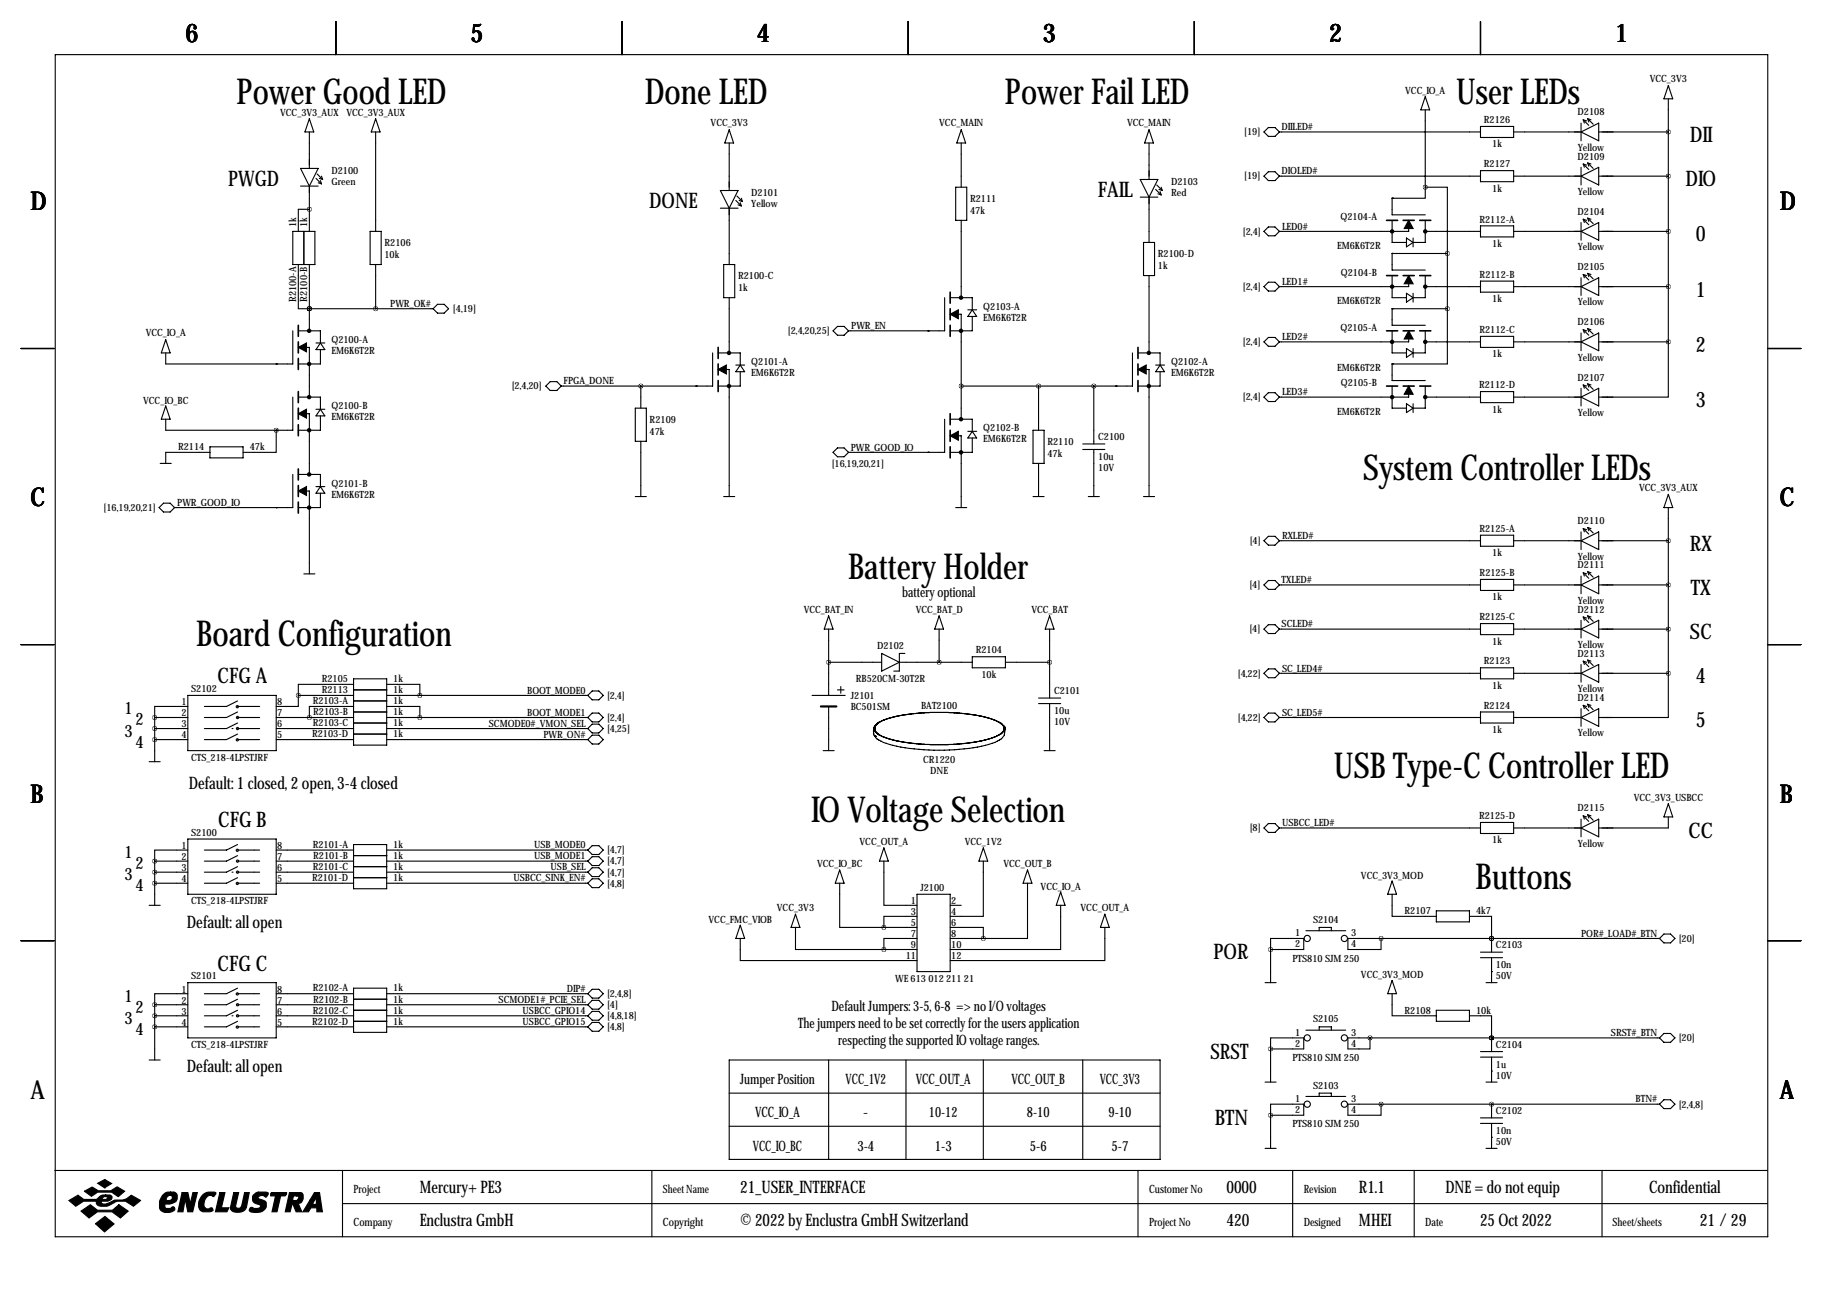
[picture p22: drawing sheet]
<svg xmlns="http://www.w3.org/2000/svg" width="419mm" height="297mm" viewBox="0 0 419 297" stroke-linecap="round" stroke-linejoin="round" font-family="sans-serif">
<defs><g id="words">
<g font-size="8.2">
<text x="54.4" y="24">Power Good LED</text>
<text x="148.2" y="24">Done LED</text>
<text x="231" y="24">Power Fail LED</text>
<text x="334.8" y="24">User LEDs</text>
<text x="313.4" y="110.3">System Controller LEDs</text>
<text x="195" y="133.2">Battery Holder</text>
<text x="45.1" y="148.4">Board Configuration</text>
<text x="306.7" y="178.9">USB Type-C Controller LED</text>
<text x="186.5" y="189.1">IO Voltage Selection</text>
<text x="339.2" y="204.3">Buttons</text>
</g>
<g font-size="5.9">
<text x="42.7" y="9.8">6</text>
<text x="108.2" y="9.8">5</text>
<text x="174" y="9.8">4</text>
<text x="239.8" y="9.8">3</text>
<text x="305.6" y="9.8">2</text>
<text x="371.3" y="9.8">1</text>
<text x="7" y="48.4">D</text>
<text x="409.2" y="48.4">D</text>
<text x="7" y="116.4">C</text>
<text x="409.2" y="116.4">C</text>
<text x="7" y="184.5">B</text>
<text x="409.2" y="184.5">B</text>
<text x="7" y="252.6">A</text>
<text x="409.2" y="252.6">A</text>
</g>
<g font-size="4.9">
<text x="388.5" y="32.6">DII</text>
<text x="52.4" y="42.8">PWGD</text>
<text x="149.3" y="47.9">DONE</text>
<text x="252.4" y="45.3">FAIL</text>
<text x="387.5" y="42.8">DIO</text>
<text x="389.9" y="55.5">0</text>
<text x="389.9" y="68.2">1</text>
<text x="389.9" y="80.9">2</text>
<text x="389.9" y="93.6">3</text>
<text x="388.5" y="126.6">RX</text>
<text x="388.7" y="136.8">TX</text>
<text x="388.5" y="146.9">SC</text>
<text x="50" y="157.1">CFG A</text>
<text x="389.9" y="157.1">4</text>
<text x="389.9" y="167.2">5</text>
<text x="50.2" y="190.1">CFG B</text>
<text x="388.2" y="192.6">CC</text>
<text x="278.9" y="220.6">POR</text>
<text x="50" y="223.1">CFG C</text>
<text x="278.3" y="243.4">SRST</text>
<text x="279.3" y="258.7">BTN</text>
</g>
<g font-size="4">
<text x="28.6" y="164.2">1</text>
<text x="31.1" y="166.8">2</text>
<text x="28.6" y="169.3">3</text>
<text x="31.1" y="171.9">4</text>
<text x="43.4" y="181.4">Default: 1 closed, 2 open, 3-4 closed</text>
<text x="28.6" y="197.3">1</text>
<text x="28.6" y="202.3">3</text>
<text x="31.1" y="199.8">2</text>
<text x="31.1" y="204.9">4</text>
<text x="43" y="213.4">Default: all open</text>
<text x="28.6" y="230.3">1</text>
<text x="31.1" y="232.8">2</text>
<text x="28.6" y="235.4">3</text>
<text x="31.1" y="237.9">4</text>
<text x="43" y="246.4">Default: all open</text>
<text x="96.5" y="274.2">Mercury+ PE3</text>
<text x="170.2" y="274.2">21_USER_INTERFACE</text>
<text x="281.9" y="274.2">0000</text>
<text x="312.4" y="274.2">R1.1</text>
<text x="332.3" y="274.2">DNE = do not equip</text>
<text x="379.1" y="274.2">Confidential</text>
<text x="96.5" y="281.8">Enclustra GmbH</text>
<text x="170.2" y="281.8">© 2022 by Enclustra GmbH Switzerland</text>
<text x="281.9" y="281.8">420</text>
<text x="312.4" y="281.8">MHEI</text>
<text x="340.3" y="281.8">25 Oct 2022</text>
<text x="390.8" y="281.8">21 /29</text>
</g>
<g font-size="3.3">
<text x="207.4" y="137.2">battery optional</text>
<text x="191.2" y="232.5">Default Jumpers: 3-5, 6-8 =&gt; no I/O voltages</text>
<text x="183.5" y="236.3">The jumpers need to be set correctly for the users application</text>
<text x="192.7" y="240.1">respecting the supported IO voltage ranges.</text>
<text x="170.2" y="249.3">Jumper Position</text>
<text x="194.4" y="249.3">VCC_1V2</text>
<text x="210.5" y="249.3">VCC_OUT_A</text>
<text x="232.5" y="249.3">VCC_OUT_B</text>
<text x="252.8" y="249.3">VCC_3V3</text>
<text x="173.6" y="256.9">VCC_IO_A</text>
<text x="198.5" y="256.9">-</text>
<text x="213.6" y="256.9">10-12</text>
<text x="236.1" y="256.9">8-10</text>
<text x="254.9" y="256.9">9-10</text>
<text x="173.1" y="264.5">VCC_IO_BC</text>
<text x="197.1" y="264.5">3-4</text>
<text x="214.9" y="264.5">1-3</text>
<text x="236.7" y="264.5">5-6</text>
<text x="255.5" y="264.5">5-7</text>
</g>
<g font-size="2.6">
<text x="81.3" y="274.2">Project</text>
<text x="152.4" y="274.2">Sheet Name</text>
<text x="264.2" y="274.2">Customer No</text>
<text x="299.7" y="274.2">Revision</text>
<text x="81.3" y="281.8">Company</text>
<text x="152.4" y="281.8">Copyright</text>
<text x="264.2" y="281.8">Project No</text>
<text x="299.7" y="281.8">Designed</text>
<text x="327.7" y="281.8">Date</text>
<text x="370.7" y="281.8">Sheet/sheets</text>
</g>
<g font-size="2.3">
<text x="323.1" y="21.7">VCC_IO_A</text>
<text x="379.3" y="18.9">VCC_3V3</text>
<text x="64.4" y="26.8">VCC_3V3_AUX</text>
<text x="79.7" y="26.8">VCC_3V3_AUX</text>
<text x="163.4" y="29.1">VCC_3V3</text>
<text x="215.9" y="29.1">VCC_MAIN</text>
<text x="259.1" y="29.1">VCC_MAIN</text>
<text x="294.6" y="29.9">DIILED#</text>
<text x="341.1" y="28.3">R2126</text>
<text x="362.7" y="26.5">D2108</text>
<text x="286.1" y="31.1">[19]</text>
<text x="343.1" y="33.9">1k</text>
<text x="362.7" y="34.7">Yellow</text>
<text x="76.2" y="40">D2100</text>
<text x="286.1" y="41.3">[19]</text>
<text x="294.6" y="40.1">DIOLED#</text>
<text x="341.1" y="38.5">R2127</text>
<text x="362.7" y="36.7">D2109</text>
<text x="76.2" y="42.5">Green</text>
<text x="172.7" y="45.1">D2101</text>
<text x="172.7" y="47.6">Yellow</text>
<text x="223" y="46.3">R2111</text>
<text x="269.2" y="42.5">D2103</text>
<text x="269.2" y="45.1">Red</text>
<text x="343.1" y="44.1">1k</text>
<text x="362.7" y="44.8">Yellow</text>
<text x="68.1" y="52.2" transform="rotate(-90 68.1 52.2)">1k</text>
<text x="70.6" y="52.2" transform="rotate(-90 70.6 52.2)">1k</text>
<text x="223" y="49.1">47k</text>
<text x="285.7" y="54">[2,4]</text>
<text x="294.7" y="52.8">LED0#</text>
<text x="308.2" y="50.7">Q2104-A</text>
<text x="340.1" y="51.2">R2112-A</text>
<text x="362.7" y="49.4">D2104</text>
<text x="88.4" y="56.5">R2106</text>
<text x="88.4" y="59.3">10k</text>
<text x="266.2" y="59">R2100-D</text>
<text x="307.4" y="57.3">EM6K6T2R</text>
<text x="343.1" y="56.8">1k</text>
<text x="362.7" y="57.5">Yellow</text>
<text x="169.7" y="64.1">R2100-C</text>
<text x="266.2" y="61.8">1k</text>
<text x="294.7" y="65.5">LED1#</text>
<text x="308.3" y="63.4">Q2104-B</text>
<text x="340.2" y="63.9">R2112-B</text>
<text x="362.7" y="62.1">D2105</text>
<text x="68.1" y="69.5" transform="rotate(-90 68.1 69.5)">R2100-A</text>
<text x="70.6" y="69.4" transform="rotate(-90 70.6 69.4)">R2100-B</text>
<text x="89.7" y="70.6">PWR_OK#</text>
<text x="104.1" y="71.7">[4,19]</text>
<text x="169.7" y="66.9">1k</text>
<text x="226.1" y="71.2">Q2103-A</text>
<text x="285.7" y="66.7">[2,4]</text>
<text x="307.4" y="70">EM6K6T2R</text>
<text x="343.1" y="69.5">1k</text>
<text x="362.7" y="70.2">Yellow</text>
<text x="33.5" y="77.3">VCC_IO_A</text>
<text x="181.2" y="76.8">[2,4,20,25]</text>
<text x="195.7" y="75.7">PWR_EN</text>
<text x="226.1" y="73.8">EM6K6T2R</text>
<text x="308.2" y="76.1">Q2105-A</text>
<text x="340.1" y="76.6">R2112-C</text>
<text x="362.7" y="74.8">D2106</text>
<text x="76.2" y="78.9">Q2100-A</text>
<text x="76.2" y="81.4">EM6K6T2R</text>
<text x="172.7" y="83.9">Q2101-A</text>
<text x="269.2" y="83.9">Q2102-A</text>
<text x="285.7" y="79.4">[2,4]</text>
<text x="294.7" y="78.2">LED2#</text>
<text x="343.1" y="82.2">1k</text>
<text x="362.7" y="82.9">Yellow</text>
<text x="117.7" y="89.5">[2,4,20]</text>
<text x="129.5" y="88.4">FPGA_DONE</text>
<text x="172.7" y="86.5">EM6K6T2R</text>
<text x="269.2" y="86.5">EM6K6T2R</text>
<text x="307.4" y="85.2">EM6K6T2R</text>
<text x="308.3" y="88.8">Q2105-B</text>
<text x="340" y="89.3">R2112-D</text>
<text x="362.7" y="87.5">D2107</text>
<text x="32.9" y="92.8">VCC_IO_BC</text>
<text x="76.2" y="94.1">Q2100-B</text>
<text x="285.7" y="92.1">[2,4]</text>
<text x="294.7" y="90.9">LED3#</text>
<text x="307.4" y="95.4">EM6K6T2R</text>
<text x="343.1" y="94.9">1k</text>
<text x="362.7" y="95.6">Yellow</text>
<text x="76.2" y="96.6">EM6K6T2R</text>
<text x="149.4" y="97.1">R2109</text>
<text x="149.4" y="99.9">47k</text>
<text x="226.1" y="99.2">Q2102-B</text>
<text x="226.1" y="101.7">EM6K6T2R</text>
<text x="252.5" y="101.2">C2100</text>
<text x="40.9" y="103.5">R2114</text>
<text x="57.4" y="103.5">47k</text>
<text x="191.2" y="107.3">[16,19,20,21]</text>
<text x="195.6" y="103.6">PWR_GOOD_IO</text>
<text x="240.8" y="102.2">R2110</text>
<text x="240.8" y="105">47k</text>
<text x="252.5" y="105.8">10u</text>
<text x="76.2" y="111.9">Q2101-B</text>
<text x="252.5" y="108.3">10V</text>
<text x="376.8" y="112.9">VCC_3V3_AUX</text>
<text x="23.8" y="117.5">[16,19,20,21]</text>
<text x="40.7" y="116.3">PWR_GOOD_IO</text>
<text x="76.2" y="114.4">EM6K6T2R</text>
<text x="287.3" y="125.1">[4]</text>
<text x="294.7" y="123.9">RXLED#</text>
<text x="340.1" y="122.3">R2125-A</text>
<text x="362.7" y="120.5">D2110</text>
<text x="343.1" y="127.9">1k</text>
<text x="362.7" y="130.7">D2111</text>
<text x="362.7" y="128.6">Yellow</text>
<text x="287.2" y="135.2">[4]</text>
<text x="294.6" y="134.1">TXLED#</text>
<text x="340.2" y="132.4">R2125-B</text>
<text x="184.8" y="140.8">VCC_BAT_IN</text>
<text x="210.5" y="140.8">VCC_BAT_D</text>
<text x="237.1" y="140.8">VCC_BAT</text>
<text x="340.1" y="142.6">R2125-C</text>
<text x="343.1" y="138">1k</text>
<text x="362.7" y="140.8">D2112</text>
<text x="362.7" y="138.8">Yellow</text>
<text x="201.7" y="149.2">D2102</text>
<text x="287.2" y="145.4">[4]</text>
<text x="294.6" y="144.2">SCLED#</text>
<text x="343.1" y="148.2">1k</text>
<text x="362.7" y="149">Yellow</text>
<text x="224.3" y="150.2">R2104</text>
<text x="225.6" y="155.8">10k</text>
<text x="284.6" y="155.6">[4,22]</text>
<text x="294.7" y="154.4">SC_LED4#</text>
<text x="341.1" y="152.8">R2123</text>
<text x="362.7" y="151">D2113</text>
<text x="43.9" y="159.1">S2102</text>
<text x="71.9" y="161.9">R2103-A</text>
<text x="74" y="156.8">R2105</text>
<text x="74" y="159.4">R2113</text>
<text x="90.4" y="161.9">1k</text>
<text x="90.4" y="156.8">1k</text>
<text x="90.4" y="159.4">1k</text>
<text x="121.2" y="159.5">BOOT_MODE0</text>
<text x="139.5" y="160.6">[2,4]</text>
<text x="195.6" y="160.6">J2101</text>
<text x="196.8" y="156.8">RB520CM-30T2R</text>
<text x="242.3" y="159.6">C2101</text>
<text x="343.1" y="158.4">1k</text>
<text x="362.7" y="161.1">D2114</text>
<text x="362.7" y="159.1">Yellow</text>
<text x="41.8" y="162.2">1</text>
<text x="41.8" y="164.7">2</text>
<text x="41.8" y="167.2">3</text>
<text x="63.8" y="162.2">8</text>
<text x="63.8" y="164.7">7</text>
<text x="63.8" y="167.2">6</text>
<text x="71.9" y="167">R2103-C</text>
<text x="72" y="164.5">R2103-B</text>
<text x="90.4" y="164.5">1k</text>
<text x="90.4" y="167">1k</text>
<text x="112.4" y="167.1">SCMODE0#_VMON_SEL</text>
<text x="121.2" y="164.6">BOOT_MODE1</text>
<text x="139.5" y="165.7">[2,4]</text>
<text x="195.6" y="163.2">BC501SM</text>
<text x="211.8" y="162.9">BAT2100</text>
<text x="242.3" y="164.2">10u</text>
<text x="242.3" y="166.7">10V</text>
<text x="284.6" y="165.7">[4,22]</text>
<text x="294.7" y="164.6">SC_LED5#</text>
<text x="341.1" y="162.9">R2124</text>
<text x="41.8" y="169.8">4</text>
<text x="63.8" y="169.8">5</text>
<text x="71.7" y="169.5">R2103-D</text>
<text x="90.4" y="169.5">1k</text>
<text x="124.9" y="169.6">PWR_ON#</text>
<text x="139.5" y="168.3">[4,25]</text>
<text x="343.1" y="168.5">1k</text>
<text x="362.7" y="169.3">Yellow</text>
<text x="43.9" y="174.9">CTS_218-4LPSTJRF</text>
<text x="212.2" y="175.4">CR1220</text>
<text x="213.9" y="177.9">DNE</text>
<text x="375.6" y="184.3">VCC_3V3_USBCC</text>
<text x="287.3" y="191.1">[8]</text>
<text x="294.7" y="190">USBCC_LED#</text>
<text x="340" y="188.3">R2125-D</text>
<text x="362.7" y="186.5">D2115</text>
<text x="41.8" y="195.2">1</text>
<text x="41.8" y="197.7">2</text>
<text x="43.9" y="192.1">S2100</text>
<text x="63.8" y="195.2">8</text>
<text x="63.8" y="197.7">7</text>
<text x="71.9" y="194.9">R2101-A</text>
<text x="72" y="197.5">R2101-B</text>
<text x="90.4" y="197.5">1k</text>
<text x="90.4" y="194.9">1k</text>
<text x="122.8" y="197.6">USB_MODE1</text>
<text x="122.8" y="195">USB_MODE0</text>
<text x="139.5" y="196.2">[4,7]</text>
<text x="197.6" y="194.2">VCC_OUT_A</text>
<text x="221.8" y="194.2">VCC_1V2</text>
<text x="343.1" y="193.9">1k</text>
<text x="362.7" y="194.7">Yellow</text>
<text x="41.8" y="200.3">3</text>
<text x="41.8" y="202.8">4</text>
<text x="63.8" y="200.3">6</text>
<text x="63.8" y="202.8">5</text>
<text x="71.7" y="202.6">R2101-D</text>
<text x="71.9" y="200">R2101-C</text>
<text x="90.4" y="200">1k</text>
<text x="90.4" y="202.6">1k</text>
<text x="118.1" y="202.7">USBCC_SINK_EN#</text>
<text x="126.6" y="200.1">USB_SEL</text>
<text x="139.5" y="198.7">[4,7]</text>
<text x="139.5" y="203.8">[4,8]</text>
<text x="139.5" y="201.3">[4,7]</text>
<text x="187.9" y="199.2">VCC_IO_BC</text>
<text x="230.7" y="199.2">VCC_OUT_B</text>
<text x="312.9" y="202">VCC_3V3_MOD</text>
<text x="43.9" y="207.9">CTS_218-4LPSTJRF</text>
<text x="178.6" y="209.4">VCC_3V3</text>
<text x="209.4" y="207.9">1</text>
<text x="211.6" y="204.8">J2100</text>
<text x="218.7" y="207.9">2</text>
<text x="239.2" y="204.6">VCC_IO_A</text>
<text x="248.4" y="209.4">VCC_OUT_A</text>
<text x="162.9" y="212.2">VCC_FMC_VIOB</text>
<text x="209.4" y="210.4">3</text>
<text x="209.4" y="213">5</text>
<text x="209.4" y="215.5">7</text>
<text x="218.7" y="210.4">4</text>
<text x="218.7" y="213">6</text>
<text x="218.7" y="215.5">8</text>
<text x="297.8" y="215.3">1</text>
<text x="301.9" y="212.2">S2104</text>
<text x="310.6" y="215.3">3</text>
<text x="322.9" y="210.2">R2107</text>
<text x="339.3" y="210.2">4k7</text>
<text x="363.5" y="215.4">POR#_LOAD#_BTN</text>
<text x="208.2" y="220.6">11</text>
<text x="209.4" y="218">9</text>
<text x="218.7" y="218">10</text>
<text x="218.7" y="220.6">12</text>
<text x="297.1" y="221.1">PTS810 SJM 250</text>
<text x="297.8" y="217.8">2</text>
<text x="310.6" y="217.8">4</text>
<text x="343.9" y="218">C2103</text>
<text x="385.9" y="216.5">[20]</text>
<text x="43.9" y="225.2">S2101</text>
<text x="71.9" y="228">R2102-A</text>
<text x="90.4" y="228">1k</text>
<text x="205.8" y="225.7">WE 613 012 211 21</text>
<text x="312.9" y="224.9">VCC_3V3_MOD</text>
<text x="343.9" y="222.6">10n</text>
<text x="343.9" y="225.2">50V</text>
<text x="41.8" y="228.2">1</text>
<text x="41.8" y="230.7">2</text>
<text x="41.8" y="233.3">3</text>
<text x="63.8" y="228.2">8</text>
<text x="63.8" y="230.7">7</text>
<text x="63.8" y="233.3">6</text>
<text x="71.9" y="233">R2102-C</text>
<text x="72" y="230.5">R2102-B</text>
<text x="90.4" y="230.5">1k</text>
<text x="90.4" y="233">1k</text>
<text x="114.6" y="230.6">SCMODE1#_PCIE_SEL</text>
<text x="120.1" y="233.1">USBCC_GPIO14</text>
<text x="130.3" y="228.1">DIP#</text>
<text x="139.5" y="229.2">[2,4,8]</text>
<text x="139.5" y="231.8">[4]</text>
<text x="322.9" y="233">R2108</text>
<text x="339.3" y="233">10k</text>
<text x="41.8" y="235.8">4</text>
<text x="63.8" y="235.8">5</text>
<text x="71.7" y="235.6">R2102-D</text>
<text x="90.4" y="235.6">1k</text>
<text x="120.1" y="235.7">USBCC_GPIO15</text>
<text x="139.5" y="234.3">[4,8,18]</text>
<text x="139.5" y="236.8">[4,8]</text>
<text x="297.8" y="238.1">1</text>
<text x="301.9" y="235.1">S2105</text>
<text x="310.6" y="238.1">3</text>
<text x="370.3" y="238.2">SRST#_BTN</text>
<text x="385.9" y="239.4">[20]</text>
<text x="43.9" y="240.9">CTS_218-4LPSTJRF</text>
<text x="297.1" y="244">PTS810 SJM 250</text>
<text x="297.8" y="240.7">2</text>
<text x="310.6" y="240.7">4</text>
<text x="343.9" y="240.9">C2104</text>
<text x="343.9" y="245.5">1u</text>
<text x="301.9" y="250.3">S2103</text>
<text x="343.9" y="248">10V</text>
<text x="297.8" y="253.4">1</text>
<text x="297.8" y="255.9">2</text>
<text x="310.6" y="253.4">3</text>
<text x="310.6" y="255.9">4</text>
<text x="343.9" y="256.1">C2102</text>
<text x="376" y="253.5">BTN#</text>
<text x="385.9" y="254.6">[2,4,8]</text>
<text x="297.1" y="259.2">PTS810 SJM 250</text>
<text x="343.9" y="260.7">10n</text>
<text x="343.9" y="263.3">50V</text>
</g>
</g></defs>
<g fill="none" stroke="#000" stroke-width=".25">
<path d="M12.7 12.6h393.7v271.7h-393.7zM77.2 4.9v7.7M143 4.9v7.7M208.8 4.9v7.7M274.6 4.9v7.7M340.4 4.9v7.7M383.5 19.7l1.1 3h-2.1zM69.1 38.7h4.1l-2.1 4.1zM71.1 30.3v8.4M71.1 27.3l1 3h-2zM72.9 40l1.3 1.3M86.4 27.3l1 3h-2.1z"/>
<path d="M86.4 30.3v22.9M167.6 32.9v10.9M167.6 29.8l1.1 3.1h-2.1zM221 32.9v10.1M221 29.8l1 3.1h-2zM264.2 32.9v8.4M264.2 29.8l1 3.1h-2.1zM290.6 30.3l1-1h1.5l1 1-1 1.1h-1.5zM294.1 30.3h46.3M327.7 25.3v17.7M327.7 22.2l1 3.1h-2.1zM340.4 29.1h7.6v2.5h-7.6z"/>
<path d="M340.4 39.2h7.6v2.6h-7.6zM348 30.3h15.5M363.5 30.3l4-2v4.1zM363.5 28.3v4.1M363.5 38.5v4M364 27.5l.2 .8M364 27.5l1.3 1.3M364 27.5l.7 .3M364 37.7l.2 .8M364 37.7l1.3 1.3M364 37.7l.7 .3M365 27.3l1.3 1.3"/>
<path d="M365 27.3l.8 .2M365 27.3l.3 .8M365 37.5l1.3 1.2M365 37.5l.8 .2M365 37.5l.3 .7M367.5 30.3h16M383.5 22.7v55.9M67.3 53.2h5.1v7.6h-5.1zM69.1 42.8h4.1M69.8 53.2v7.6M71.1 48.1h-2.5v5.1M71.1 42.8v10.4"/>
<path d="M72.6 41l1.3 1.3M73.2 42l.7 .3M73.4 41l.8 .3M73.7 41.5l.2 .8M73.9 40.5l.3 .8M85.1 53.2h2.5v7.6h-2.5zM165.6 43.8h4.1l-2.1 4.1zM165.6 47.9h4.1M167.6 47.9v12.9M169.2 46.1l1.2 1.3M169.4 45.1l1.3 1.2M169.7 47.1l.7 .3"/>
<path d="M169.9 46.1l.8 .2M170.2 46.6l.2 .8M170.4 45.6l.3 .7M219.7 43h2.5v7.7h-2.5zM221 50.7v17.7M262.1 41.3h4.1l-2 4zM262.1 45.3h4.1M262.9 55.7h2.5v7.7h-2.5zM264.2 45.3v10.4M265.7 43.5l1.3 1.3M265.9 42.5l1.3 1.3M266.2 44.6l.8 .2"/>
<path d="M266.4 43.5l.8 .3M266.7 44.1l.3 .7M267 43l.2 .8M290.6 40.5l1-1h1.5l1 1-1 1h-1.5zM290.6 53.2l1-1h1.5l1 1-1 1h-1.5zM294.1 40.5h46.3M320 45.6h.1M320 58.3h.1M320 50.7v5h3.3M320 45.6v3.8h7.7M320 58.3v3.8h7.7M320 58.3h12.7"/>
<path d="M323.3 54.7l1.6 1-1.6 1.1zM323.8 50.7v2.5h-29.7M324.9 54.7v2.1M327.7 43v2.6h-7.7M327.7 43h5v15.3M327.7 53.2h12.7M327.7 50.7v5h-2.8M332.7 58.3v12.7M340.4 51.9h7.6v2.6h-7.6zM348 53.2h15.5M348 40.5h15.5M363.5 40.5l4-2v4z"/>
<path d="M363.5 53.2l4-2v4zM363.5 51.2v4M364 50.4l.2 .8M364 50.4l1.3 1.3M364 50.4l.7 .3M365 50.2l1.3 1.2M365 50.2l.8 .2M365 50.2l.3 .7M367.5 53.2h16M367.5 40.5h16M38.1 78.1l1 3h-2zM67.3 76.1v7.6h-29.2v-2.6"/>
<path d="M68.6 60.8v10.2h2.5M68.6 79.9h2.5v11.4M68.6 76.1h5.1v2.8M71.1 71h.1M71.1 60.8v15.3M71.1 71h28.5M72.6 78.9h2.1M73.7 78.9l1 1.5h-2.1zM86.4 60.8v10.2M100.6 70h1.5l1 1-1 1h-1.5l-1-1zM166.4 60.8h2.5v7.6h-2.5zM167.6 68.4v12.7"/>
<path d="M191.5 76.1l1-1.1h1.6l1 1.1-1 1h-1.6zM213.4 76.1h.1M217.2 68.4v7.7h-22.1M218.4 68.4h5.1v2.8M218.4 72.2h2.6v24.2M222.5 71.2h2M223.5 72.8v3.3h-5.1M223.5 71.2l1 1.6h-2zM264.2 63.4v17.7M290.6 65.9l1-1h1.5l1 1-1 1h-1.5zM290.6 78.6l1-1h1.5l1 1-1 1h-1.5zM320 71h.1"/>
<path d="M320 63.4v5h3.3M320 76.1v5h3.3M320 71v3.8h7.7M320 71h12.7M323.3 67.4l1.6 1-1.6 1.1zM323.8 63.4v2.5h-29.7M323.8 76.1v2.5h-29.7M324.9 67.4v2.1M327.7 63.4v5h-2.8M327.7 76.1v5h-2.8M327.7 65.9h12.7M327.7 78.6h12.7"/>
<path d="M332.7 71v12.7h-12.7M340.4 64.6h7.6v2.6h-7.6zM340.4 77.3h7.6v2.6h-7.6zM348 65.9h15.5M348 78.6h15.5M363.5 65.9l4-2v4zM363.5 78.6l4-2v4zM363.5 63.9v4M363.5 76.6v4M364 63.1l.2 .8M364 63.1l1.3 1.3M364 63.1l.7 .3"/>
<path d="M364 75.8l.2 .8M364 75.8l1.3 1.3M364 75.8l.7 .3M365 62.9l1.3 1.2M365 62.9l.8 .2M365 62.9l.3 .7M365 75.6l1.3 1.2M365 75.6l.8 .2M365 75.6l.3 .7M367.5 65.9h16M367.5 78.6h16M383.5 78.6v12.7h-16"/>
<path d="M4.8 80.1h7.6M38.1 93.3l1 3.1h-2zM63.5 83.7h.1M63.5 98.9h.1M63.5 98.9v5.1h-7.6M67.3 91.3v7.6h-29.2v-2.5M68.6 95.1h2.5v14M68.6 91.3h5.1v2.8M72.6 94.1h2.1M73.7 80.4v3.3h-5.1M73.7 95.6v3.3h-5.1M73.7 94.1l1 1.5h-2.1z"/>
<path d="M125.5 88.8l1-1.1h1.5l1 1.1-1 1h-1.5zM146 93.8h2.6v7.7h-2.6zM147.3 88.8v5M160 88.8h.1M163.8 81.1v7.7h-34.8M165.1 84.9h2.5v29.3M165.1 81.1h5.1v2.8M169.2 83.9h2M170.2 85.5v3.3h-5.1M170.2 83.9l1 1.6h-2zM217.2 96.4v7.6h-22.1M218.4 96.4h5.1v2.8"/>
<path d="M222.5 99.2h2M223.5 99.2l1 1.5h-2zM237.5 98.9h2.5v7.6h-2.5zM238.8 88.8v10.1M251.5 88.8v13.3M256.5 88.8h.1M260.3 81.1v7.7h-39.3M261.6 81.1h5.1v2.8M261.6 84.9h2.6v29.3M265.7 83.9h2M266.7 85.5v3.3h-5.1M266.7 83.9l1 1.6h-2z"/>
<path d="M290.6 91.3l1-1h1.5l1 1-1 1h-1.5zM320 83.7h.1M320 88.8v5h3.3M320 83.7v3.8h7.7M323.3 80.1l1.6 1-1.6 1.1zM323.3 92.8l1.6 1-1.6 1.1zM323.8 88.8v2.5h-29.7M324.9 80.1v2.1M324.9 92.8v2.1M327.7 88.8v5h-2.8M327.7 91.3h12.7M340.4 90h7.6v2.6h-7.6z"/>
<path d="M348 91.3h15.5M363.5 91.3l4-2v4zM363.5 89.3v4M364 88.5l.2 .8M364 88.5l1.3 1.3M364 88.5l.7 .3M365 88.3l1.3 1.2M365 88.3l.8 .2M365 88.3l.3 .7M406.4 80.1h7.6M36.8 106.5h2.6M37.6 115.7h1.5l1 1-1 1h-1.5l-1-1z"/>
<path d="M48.3 104h-10.2v2.5M48.3 102.7h7.6v2.6h-7.6zM63.5 116.7h.1M67.3 109.1v7.6h-27.2M68.6 112.9h2.5v19M68.6 109.1h5.1v2.8M72.6 111.9h2.1M73.7 113.4v3.3h-5.1M73.7 111.9l1 1.5h-2.1zM146 114.2h2.6M147.3 101.5v12.7M166.4 114.2h2.5"/>
<path d="M191.5 104l1-1h1.6l1 1-1 1h-1.6zM213.4 104h.1M218.4 100.2h2.6v16.5M219.7 116.7h2.5M223.5 100.7v3.3h-5.1M237.5 114.2h2.5M238.8 106.5v7.7M248.9 102.1h5.1M248.9 103.3h5.1M250.2 114.2h2.5M251.5 103.3v10.9M262.9 114.2h2.5"/>
<path d="M383.5 113.7l1.1 3h-2.1zM383.5 116.7v38.1M69.8 131.9h2.6M290.6 134.5l1-1h1.5l1 1-1 1h-1.5zM290.6 124.3l1-1h1.5l1 1-1 1h-1.5zM294.1 124.3h46.3M294.1 134.5h46.3M340.4 123h7.6v2.6h-7.6zM340.4 133.2h7.6v2.5h-7.6zM348 124.3h15.5M348 134.5h15.5M363.5 124.3l4-2v4.1z"/>
<path d="M363.5 134.5l4-2.1v4.1zM363.5 122.3v4.1M363.5 132.4v4.1M364 121.5l.2 .8M364 121.5l1.3 1.3M364 121.5l.7 .3M364 131.7l.2 .7M364 131.7l1.3 1.3M364 131.7l.7 .2M365 121.3l1.3 1.2M365 121.3l.8 .2M365 121.3l.3 .7"/>
<path d="M365 131.4l1.3 1.3M365 131.4l.8 .3M365 131.4l.3 .8M367.5 124.3h16M367.5 134.5h16M4.8 148.2h7.6M43.2 159.9h20.3v12.7h-20.3zM68.6 159.9v2.5h-5.1M68.6 159.9h12.7M81.3 157.3h-12.7v2.6M81.3 156.1h7.6v15.2h-7.6zM81.3 158.6h7.6"/>
<path d="M88.9 157.3h7.6v2.6M88.9 159.9h46.2M136.1 158.9h1.6l1 1-1 1h-1.6l-1-1zM186.7 159.9h7.6M190.5 144.6v15.3M190.5 141.6l1 3h-2zM190.5 152.3h12.2M192.5 158.6h1.6M193.3 157.8v1.6M202.7 150.2l4.1 2.1-4.1 2zM206.8 152.3h16.7M208 150.2h-1.2v4.1h-1.3"/>
<path d="M215.9 141.6l1 3h-2zM215.9 144.6v7.7M223.5 151h7.6v2.5h-7.6zM231.1 152.3h10.2M241.3 141.6l1 3h-2zM241.3 144.6v15.9M290.6 144.6l1-1h1.5l1 1-1 1.1h-1.5zM290.6 154.8l1-1h1.5l1 1-1 1h-1.5zM294.1 144.6h46.3M294.1 154.8h46.3M340.4 143.4h7.6v2.5h-7.6zM340.4 153.5h7.6v2.6h-7.6z"/>
<path d="M348 144.6h15.5M348 154.8h15.5M363.5 144.6l4-2v4.1zM363.5 154.8l4-2v4zM363.5 142.6v4.1M363.5 152.8v4M364 141.8l.2 .8M364 141.8l1.3 1.3M364 141.8l.7 .3M364 152l.2 .8M364 152l1.3 1.3M364 152l.7 .3"/>
<path d="M365 141.6l1.3 1.3M365 141.6l.8 .2M365 141.6l.3 .8M365 151.8l1.3 1.2M365 151.8l.8 .2M365 151.8l.3 .7M367.5 144.6h16M367.5 154.8h16M383.5 154.8v10.2h-16M406.4 148.2h7.6M34.3 175.1h2.5M35.6 165h7.6"/>
<path d="M35.6 167.5h7.6M35.6 170h7.6M35.6 165v10.1M43.2 162.4h-7.6v2.6M53.3 167.5h.1M54.6 161.1l-2.5 1.3h-5.1M54.6 162.4h5.1M54.6 163.7l-2.5 1.3h-5.1M54.6 165h5.1M54.6 166.2l-2.5 1.3h-5.1M54.6 167.5h5.1M54.6 168.8l-2.5 1.2h-5.1"/>
<path d="M54.6 170h5.1M63.5 165h17.8M63.5 167.5h17.8M63.5 170h17.8M81.3 162.4h-10.2v2.6M81.3 161.1h7.6M81.3 163.7h7.6M81.3 166.2h7.6M81.3 168.8h7.6M88.9 162.4h7.6v2.6M88.9 165h46.2M88.9 167.5h46.2"/>
<path d="M88.9 170h46.2M135.1 165l1-1.1h1.6l1 1.1-1 1h-1.6zM135.1 167.5l1-1h1.6l1 1-1 1h-1.6zM136.1 169h1.6l1 1-1 1.1h-1.6l-1-1.1zM189.2 172.6h2.6M190.5 162.4v10.2M200.9 167.4h.1M200.9 167.5h.1M200.9 167.6h.1M200.9 167.6l.1 .2M200.9 167.4v.2M201 167.2h.1"/>
<path d="M201 167.3h.1M201 167.7h.1M201 167.8h.1M201 167.2l-.1 .2M201 167.8v.1M201 167.3l-.2 1 .3 1M201 167.1h.1M201 167.9h.1M201 167.9l.1 .1M201.1 167h.1M201.1 168h.1M201.1 167l-.1 .2"/>
<path d="M201.1 167l-.1 .1M201.1 168l.2 .3M201.1 169.3a7.2 7.2 0 0 0 4.2 2.1 47.3 47.3 0 0 0 23.4-.7l1.5-.8 .5-.6M201.2 166.8h.1M201.2 168.2h.1M201.3 168.3l.6 .5M201.3 168.3h.1M201.5 166.5h.1M201.5 168.5h.1M201.6 166.4h.1M201.6 168.6h.1M201.8 166.3h.1"/>
<path d="M201.8 168.7h.1M201.9 166.2l-.8 .8M201.9 166.2h.1M201.9 168.8h.1M201.9 168.8l2.2 1 2 .5 3.6 .6 4.1 .3h4.2l4.1-.3 3.6-.6 2.4-.7M202.3 165.9h.1M202.3 169.1h.1M202.6 165.8h.1M202.6 169.2h.1M203.4 169.5h.1M203.5 169.6h.1M203.9 169.7h.1"/>
<path d="M204.4 165.1h.1M205 165h.1M226.8 165h.1M226.8 170h.1M227.3 165.1h.1M227.3 169.9h.1M227.8 165.3h.1M227.8 169.7h.1M228.1 165.4h.1M228.1 169.6h.1M228.4 165.5h.1M228.4 169.5h.1"/>
<path d="M229.4 165.9l-2.7-1-3.8-.7-4.9-.4h-4.2l-4.1 .3-3.6 .6-2.2 .6-2 .9M229.4 165.9h.1M229.4 169.1h.1M229.5 165.9l.9 .7 .4 .5M229.7 168.9h.1M229.9 166.2h.1M229.9 168.8h.1M229.9 168.8l-1.8 .8M230 166.3h.1M230 168.7h.1M230.3 166.5h.1M230.3 168.5h.1"/>
<path d="M230.5 168.3h.1M230.5 168.3l-.6 .5M230.6 166.8h.1M230.6 168.2h.1M230.7 167h.1M230.7 168h.1M230.7 167l.1 .2M230.7 168l-.2 .3M230.8 167.1h.1M230.8 167.9h.1M230.8 167.9l-.1 .1M230.8 167.3h.1"/>
<path d="M230.8 167.2h.1M230.8 167.8h.1M230.8 167.7h.1M230.8 167.2l.1 .2M230.8 167.8l-.1 .2M230.8 167.3l.2 1-.3 1M230.9 167.5h.1M230.9 167.4h.1M230.9 167.6h.1M230.9 167.4v.2M230.9 167.6l-.1 .2M238.8 160.5h5"/>
<path d="M238.8 161.8h5M240 172.6h2.6M241.3 161.8v10.8M290.6 165l1-1.1h1.5l1 1.1-1 1h-1.5zM294.1 165h46.3M340.4 163.7h7.6v2.5h-7.6zM348 165h15.5M363.5 165l4-2.1v4.1zM363.5 162.9v4.1M364 162.2l.2 .7M364 162.2l1.3 1.2M364 162.2l.7 .2"/>
<path d="M365 161.9l1.3 1.3M365 161.9l.8 .3M365 161.9l.3 .8M35.6 198h7.6M35.6 198v10.1M43.2 195.4h-7.6v2.6M43.2 192.9h20.3v12.7h-20.3zM54.6 194.2l-2.5 1.2h-5.1M54.6 195.4h5.1M54.6 196.7l-2.5 1.3h-5.1M54.6 198h5.1M54.6 199.2l-2.5 1.3h-5.1"/>
<path d="M63.5 195.4h17.8M63.5 198h17.8M81.3 194.2h7.6v10.1h-7.6zM81.3 196.7h7.6M81.3 199.2h7.6M88.9 195.4h46.2M88.9 198h46.2M136.1 197h1.6l1 1-1 1h-1.6l-1-1zM136.1 199.5h1.6l1 1-1 1h-1.6l-1-1zM136.1 194.4h1.6l1 1-1 1.1h-1.6l-1-1.1zM203.2 198v10.1h7.6M203.2 194.9l1 3.1h-2z"/>
<path d="M226.1 198v12.7h-7.7M226.1 194.9l1 3.1h-2.1zM290.6 190.4l1-1.1h1.5l1 1.1-1 1h-1.5zM294.1 190.4h46.3M340.4 189.1h7.6v2.5h-7.6zM348 190.4h15.5M363.5 190.4l4-2.1v4.1zM363.5 188.3v4.1M364 187.6l.2 .7M364 187.6l1.3 1.2M364 187.6l.7 .2M365 187.3l1.3 1.3"/>
<path d="M365 187.3l.8 .3M365 187.3l.3 .8M383.5 187.8v2.6h-16M383.5 184.8l1.1 3h-2.1zM4.8 216.3h7.6M34.3 208.1h2.5M35.6 200.5h7.6M35.6 203.1h7.6M53.3 200.5h.1M54.6 200.5h5.1M54.6 201.8l-2.5 1.3h-5.1M54.6 203.1h5.1"/>
<path d="M63.5 200.5h17.8M63.5 203.1h17.8M81.3 201.8h7.6M88.9 200.5h46.2M88.9 203.1h46.2M136.1 202h1.6l1 1.1-1 1h-1.6l-1-1zM170.2 215.8v5h40.6M170.2 212.7l1 3.1h-2zM182.9 213.2v5.1h20.3M182.9 210.2l1 3h-2zM193 203.1v10.1h10.2M193 200l1.1 3.1h-2.1z"/>
<path d="M203.2 213.2h7.6M203.2 218.3h7.6M210.8 215.8h-7.6v2.5M210.8 210.7h-7.6v2.5M210.8 205.6h7.6v17.8h-7.6zM218.4 213.2h7.7v2.6M218.4 208.1h2.6M218.4 215.8h7.7M236.2 203.1v12.7h-10.1M236.2 200l1 3.1h-2zM243.8 208.1v10.2h-25.4M243.8 205.1l1.1 3h-2.1z"/>
<path d="M254 213.2v7.6h-35.6M254 210.2l1 3h-2zM292.1 215.8h7.6v2.5h-7.6zM292.1 218.3v7.6M300.2 214h9.2M303.3 214v-.8h2.8v.8M317.5 215.8v2.5h-7.6v-2.5h71.6M320 205.6v5.1h10.2M320 202.6l1.1 3h-2.1zM330.2 209.4h7.6v2.5h-7.6zM337.8 210.7h5.1v5.1M340.4 218.9h5"/>
<path d="M342.9 215.8h.1M342.9 215.8v3.1M382.5 214.7h1.5l1.1 1.1-1.1 1h-1.5l-1-1zM406.4 216.3h7.6M35.6 231h7.6M35.6 233.5h7.6M35.6 236.1h7.6M35.6 231v12.7M43.2 228.5h-7.6v2.5M43.2 225.9h20.3v12.7h-20.3zM53.3 233.5h.1M54.6 227.2l-2.5 1.3h-5.1"/>
<path d="M54.6 228.5h5.1M54.6 229.7l-2.5 1.3h-5.1M54.6 231h5.1M54.6 232.3l-2.5 1.2h-5.1M54.6 233.5h5.1M54.6 234.8l-2.5 1.3h-5.1M54.6 236.1h5.1M63.5 228.5h17.8M63.5 231h17.8M63.5 233.5h17.8M63.5 236.1h17.8M81.3 227.2h7.6v10.1h-7.6z"/>
<path d="M81.3 229.7h7.6M81.3 232.3h7.6M81.3 234.8h7.6M88.9 228.5h46.2M88.9 231h46.2M88.9 233.5h46.2M88.9 236.1h46.2M135.1 236.1l1-1h1.6l1 1-1 1h-1.6zM136.1 232.5h1.6l1 1-1 1.1h-1.6l-1-1.1zM136.1 227.4h1.6l1 1.1-1 1h-1.6l-1-1zM136.1 230h1.6l1 1-1 1h-1.6l-1-1zM290.8 225.9h2.6"/>
<path d="M292.1 238.6h7.6v2.6h-7.6zM300.2 236.8h9.2M303.3 236.8v-.7h2.8v.7M315 238.6v2.6h-5.1v-2.6h71.6M320 228.5v5h10.2M320 225.4l1.1 3.1h-2.1zM330.2 232.3h7.6v2.5h-7.6zM337.8 233.5h5.1v5.1M340.4 220.2h5M341.6 225.9h2.6M342.9 223.4h.1M342.9 238.6h.1"/>
<path d="M342.9 220.2v5.7M342.9 238.6v3.2M381.5 238.6l1-1h1.5l1.1 1-1.1 1h-1.5zM34.3 243.7h2.5M167.6 243.7h99.1v22.9h-99.1zM167.6 251.3h99.1M167.6 258.9h99.1M190.5 243.7v22.9M208.3 243.7v22.9M226.1 243.7v22.9M248.9 243.7v22.9M290.8 248.8h2.6"/>
<path d="M292.1 253.9h7.6v2.5h-7.6zM292.1 241.2v7.6M292.1 256.4v7.6M300.2 252.1h9.2M303.3 252.1v-.8h2.8v.8M317.5 253.9v2.5h-7.6v-2.5h71.6M340.4 241.8h5M340.4 243h5M340.4 257h5M340.4 258.3h5M341.6 248.8h2.6M342.9 246.2h.1"/>
<path d="M342.9 253.9h.1M342.9 243v5.8M342.9 253.9v3.1M342.9 258.3v5.7M381.5 253.9l1-1.1h1.5l1.1 1.1-1.1 1h-1.5zM12.6 269.1h393.7M78.7 269.1v15.2M78.7 276.7h327.6M149.9 269.1v15.2M261.6 269.1v15.2M290.8 264h2.6M297.2 269.1v15.2"/>
<path d="M325.1 269.1v15.2M341.6 264h2.6M342.9 261.5h.1M368.3 269.1v15.2"/>
<circle cx="54.6" cy="162.5" r=".25"/>
<circle cx="54.6" cy="170.1" r=".25"/>
<circle cx="54.6" cy="165" r=".25"/>
<circle cx="54.6" cy="167.5" r=".25"/>
<circle cx="54.6" cy="195.5" r=".25"/>
<circle cx="54.6" cy="198" r=".25"/>
<circle cx="54.6" cy="203.1" r=".25"/>
<circle cx="54.6" cy="200.5" r=".25"/>
<circle cx="300.5" cy="215.8" r=".71"/>
<circle cx="309.1" cy="215.8" r=".71"/>
<circle cx="54.6" cy="228.5" r=".25"/>
<circle cx="54.6" cy="236.1" r=".25"/>
<circle cx="54.6" cy="231" r=".25"/>
<circle cx="54.6" cy="233.5" r=".25"/>
<circle cx="300.5" cy="238.6" r=".71"/>
<circle cx="309.1" cy="238.6" r=".71"/>
<circle cx="300.5" cy="253.9" r=".71"/>
<circle cx="309.1" cy="253.9" r=".71"/>
</g>
<g fill="#000" stroke="#000" stroke-width=".25">
<path d="M323.8 50.7l1.1 1.8h-2.1zM68.6 79.9l1.9-1v2zM218.4 72.2l1.9-1v2.1zM323.8 63.4l1.1 1.8h-2.1zM323.8 76.1l1.1 1.8h-2.1zM68.6 95.1l1.9-1v2zM165.1 84.9l1.9-1v2.1zM261.6 84.9l1.9-1v2.1zM323.8 88.8l1.1 1.8h-2.1zM68.6 112.9l1.9-1v2zM218.4 100.2l1.9-1v2zM15.8 276l2.1-1.2 1.4 1h2.8l.3-.2a1.77 1.77 0 0 1 1.9-.9v.4l-.6 .2-.2 .5h.9l.3-.6-.4-.1v-.4h.9a.59 .59 0 0 1 .6 .7l-.2 .4-.8 .4h-1.4l-.1 .1 .1 .4a3.2 3.2 0 0 0 2.7-.7l.3-.1a4 4 0 0 0 3.8-1.1l2.1 1.2-1.6 1.3a4 4 0 0 0-5.5-.2 2.66 2.66 0 0 1-2.9-.2l-.1-.7h-3l-1.8 1.1z"/>
<path d="M19.4 273.9l1.8-1 1.4 .9h2.9l1.4-.9 1.8 1-1.5 1.2-1.5-1h-3.2l-1.5 .9zM22.5 272l1.6-.8 1.6 .9-1.6 1zM18.6 278.4l2.2-1.4 1.6 1.2h3.5l1.4-1.2 2.2 1.4-1.8 1.6-1.9-1.4h-3.4l-1.9 1.4zM37.4 274.7a1.75 1.75 0 0 1 1.8-.6v.7a.82 .82 0 0 0-.8 1.2h.6a.6 .6 0 0 0 .6-.5 .6 .6 0 0 0-.4-.7v-.7h.8l.5 .3a1.61 1.61 0 0 1 0 1.7 1.61 1.61 0 0 1-1.5 .7h-1v.9l.2 .1h.9l.7-.4 .4 .4a1.06 1.06 0 0 1-1.3 1 1.82 1.82 0 0 1-2.2-1.1 3.5 3.5 0 0 1 .7-3zM41.9 274.2h1.3l.5 2.6 .6-2.6h1.1l-1.1 4.4h-1.1l-.6-2.9-.5 2.9h-1.2zM46.7 274.6a2.78 2.78 0 0 1 2.9-.4l-.4 .9a1.32 1.32 0 0 0-2.1 .8l-.2 .8a.98 .98 0 0 0 1.1 1.2 .55 .55 0 0 1 .6-.2 .55 .55 0 0 1 .4 .6l-.7 .3-1.8-.1a1.79 1.79 0 0 1-.8-2.3zM50.5 274.2h1.2l-.8 3.5h1.7l-.4 .9h-2.7zM53.7 274.2h1.2l-.7 3.1a.73 .73 0 0 0 .7 .5 .73 .73 0 0 0 .7-.6l.6-3h1.1l-.7 3.4a2.28 2.28 0 0 1-3.6 .4v-.4zM58.3 274.7l.8-.6h2.1l.5 .2v.2l-.6 .7a.96 .96 0 0 0-1-.4 .96 .96 0 0 0-.8 .6l1.7 .8a1.71 1.71 0 0 1-.1 1.8 1.71 1.71 0 0 1-1.7 .8l-1.4-.2a.51 .51 0 0 1-.4-.7 .51 .51 0 0 1 .8-.2l1 .1a.52 .52 0 0 0 .6-.2 .52 .52 0 0 0-.2-.7 1.39 1.39 0 0 1-1.4-.6 1.39 1.39 0 0 1 .1-1.6zM62.2 274.4l.2-.2h3.5l-.1 .4-.3 .3h-1l-.8 3.7h-1.2l.8-3.7h-1.1zM66.5 274.2h1.7v.7h-.7l-.2 1.1h.9l.3-.3a.44 .44 0 0 0 .1-.5 .44 .44 0 0 0-.4-.3v-.7h1l.3 .2 .2 .3v.9a1.03 1.03 0 0 1-1.2 1l.9 2h-1.3l-.8-1.8h-.1l-.5 1.8h-1.1zM72.3 274.2h1.2l.6 4.4h-1.3v-.9h-1.3l-.6 .9h-1.3l1.7-2.7h1l-.4 .8 .2 .2h.4l.2-.2v-1.5l-.4 .7h-1z"/>
<path d="M21.9 281.3l2.2-1.6 2.1 1.7-2.2 1.8z"/>
</g>
<g fill="none" stroke="#000" stroke-width=".51">
<path d="M188.7 162.4h3.6"/>
<circle cx="320" cy="53.2" r=".25"/>
<circle cx="327.7" cy="53.2" r=".25"/>
<circle cx="71.1" cy="76.1" r=".25"/>
<circle cx="220.9" cy="76.1" r=".25"/>
<circle cx="220.9" cy="68.4" r=".25"/>
<circle cx="320" cy="65.9" r=".25"/>
<circle cx="320" cy="78.6" r=".25"/>
<circle cx="327.7" cy="78.6" r=".25"/>
<circle cx="327.7" cy="65.9" r=".25"/>
<circle cx="71.1" cy="98.9" r=".25"/>
<circle cx="71.1" cy="83.7" r=".25"/>
<circle cx="71.1" cy="91.3" r=".25"/>
<circle cx="167.6" cy="88.8" r=".25"/>
<circle cx="167.6" cy="81.1" r=".25"/>
<circle cx="220.9" cy="96.4" r=".25"/>
<circle cx="264.1" cy="88.8" r=".25"/>
<circle cx="264.1" cy="81.1" r=".25"/>
<circle cx="320" cy="91.3" r=".25"/>
<circle cx="327.7" cy="91.3" r=".25"/>
<circle cx="71.1" cy="109.1" r=".25"/>
<circle cx="71.1" cy="116.7" r=".25"/>
<circle cx="220.9" cy="104" r=".25"/>
</g>
<g fill="none" stroke="#000" stroke-width=".38">
<path d="M318.8 50.7h2.5M322.6 50.7h2.5M326.4 50.7h2.5M68.6 74.8v2.5M68.6 78.6v2.5M165.1 79.9v2.5M218.4 67.2v2.5M218.4 71v2.5M218.4 74.8v2.5M261.6 79.9v2.5M318.8 63.4h2.5M318.8 76.1h2.5"/>
<path d="M322.6 63.4h2.5M322.6 76.1h2.5M326.4 63.4h2.5M326.4 76.1h2.5M68.6 82.4v2.5M68.6 90v2.6M68.6 93.8v2.6M68.6 97.6v2.6M165.1 83.7v2.5M165.1 87.5v2.5M218.4 95.1v2.5M218.4 98.9v2.6"/>
<path d="M261.6 83.7v2.5M261.6 87.5v2.5M318.8 88.8h2.5M322.6 88.8h2.5M326.4 88.8h2.5M68.6 107.8v2.5M68.6 111.6v2.6M68.6 115.4v2.6M218.4 102.7v2.6"/>
</g>
<path d="M201.1 169.3h.1" fill="none" stroke="#000" stroke-width=".23"/>
<path d="M147.3 88.8a.05 .05 0 0 0 .1 0 .05 .05 0 0 0-.1 0zM383.5 30.3a.05 .05 0 0 0 .1 0 .05 .05 0 0 0-.1 0zM35.5 231a.05 .05 0 0 0 .1 0 .05 .05 0 0 0-.1 0zM35.5 233.5a.05 .05 0 0 0 .1 0 .05 .05 0 0 0-.1 0zM35.5 236.1a.05 .05 0 0 0 .1 0 .05 .05 0 0 0-.1 0zM35.5 167.5a.05 .05 0 0 0 .1 0 .05 .05 0 0 0-.1 0zM35.5 170a.05 .05 0 0 0 .1 0 .05 .05 0 0 0-.1 0zM35.5 198a.05 .05 0 0 0 .1 0 .05 .05 0 0 0-.1 0zM35.5 200.5a.05 .05 0 0 0 .1 0 .05 .05 0 0 0-.1 0zM35.5 203.1a.05 .05 0 0 0 .1 0 .05 .05 0 0 0-.1 0zM383.5 124.3a.05 .05 0 0 0 .1 0 .05 .05 0 0 0-.1 0zM383.5 134.5a.05 .05 0 0 0 .1 0 .05 .05 0 0 0-.1 0zM35.5 165a.05 .05 0 0 0 .1 0 .05 .05 0 0 0-.1 0zM71.1 71a.05 .05 0 0 0 .1 0 .05 .05 0 0 0-.1 0zM226 215.8a.05 .05 0 0 0 .1 0 .05 .05 0 0 0-.1 0zM383.5 53.2a.05 .05 0 0 0 .1 0 .05 .05 0 0 0-.1 0zM71.1 165a.05 .05 0 0 0 .1 0 .05 .05 0 0 0-.1 0zM68.5 159.9a.05 .05 0 0 0 .1 0 .05 .05 0 0 0-.1 0zM96.5 165a.05 .05 0 0 0 .1 0 .05 .05 0 0 0-.1 0zM96.5 159.9a.05 .05 0 0 0 .1 0 .05 .05 0 0 0-.1 0zM383.5 144.6a.05 .05 0 0 0 .1 0 .05 .05 0 0 0-.1 0zM383.5 154.8a.05 .05 0 0 0 .1 0 .05 .05 0 0 0-.1 0zM383.5 40.5a.05 .05 0 0 0 .1 0 .05 .05 0 0 0-.1 0zM71.1 48.1a.05 .05 0 0 0 .1 0 .05 .05 0 0 0-.1 0zM71.1 71a.05 .05 0 0 0 .1 0 .05 .05 0 0 0-.1 0zM314.9 238.6a.05 .05 0 0 0 .1 0 .05 .05 0 0 0-.1 0zM251.4 88.8a.05 .05 0 0 0 .1 0 .05 .05 0 0 0-.1 0zM238.7 88.8a.05 .05 0 0 0 .1 0 .05 .05 0 0 0-.1 0zM220.9 88.8a.05 .05 0 0 0 .1 0 .05 .05 0 0 0-.1 0zM86.3 71a.05 .05 0 0 0 .1 0 .05 .05 0 0 0-.1 0zM327.6 43a.05 .05 0 0 0 .1 0 .05 .05 0 0 0-.1 0zM332.7 58.3a.05 .05 0 0 0 .1 0 .05 .05 0 0 0-.1 0zM332.7 71a.05 .05 0 0 0 .1 0 .05 .05 0 0 0-.1 0zM383.5 78.6a.05 .05 0 0 0 .1 0 .05 .05 0 0 0-.1 0zM383.5 65.9a.05 .05 0 0 0 .1 0 .05 .05 0 0 0-.1 0z" fill="#000" stroke="#000" stroke-width="1"/>
<use href="#words"/>
</svg>
